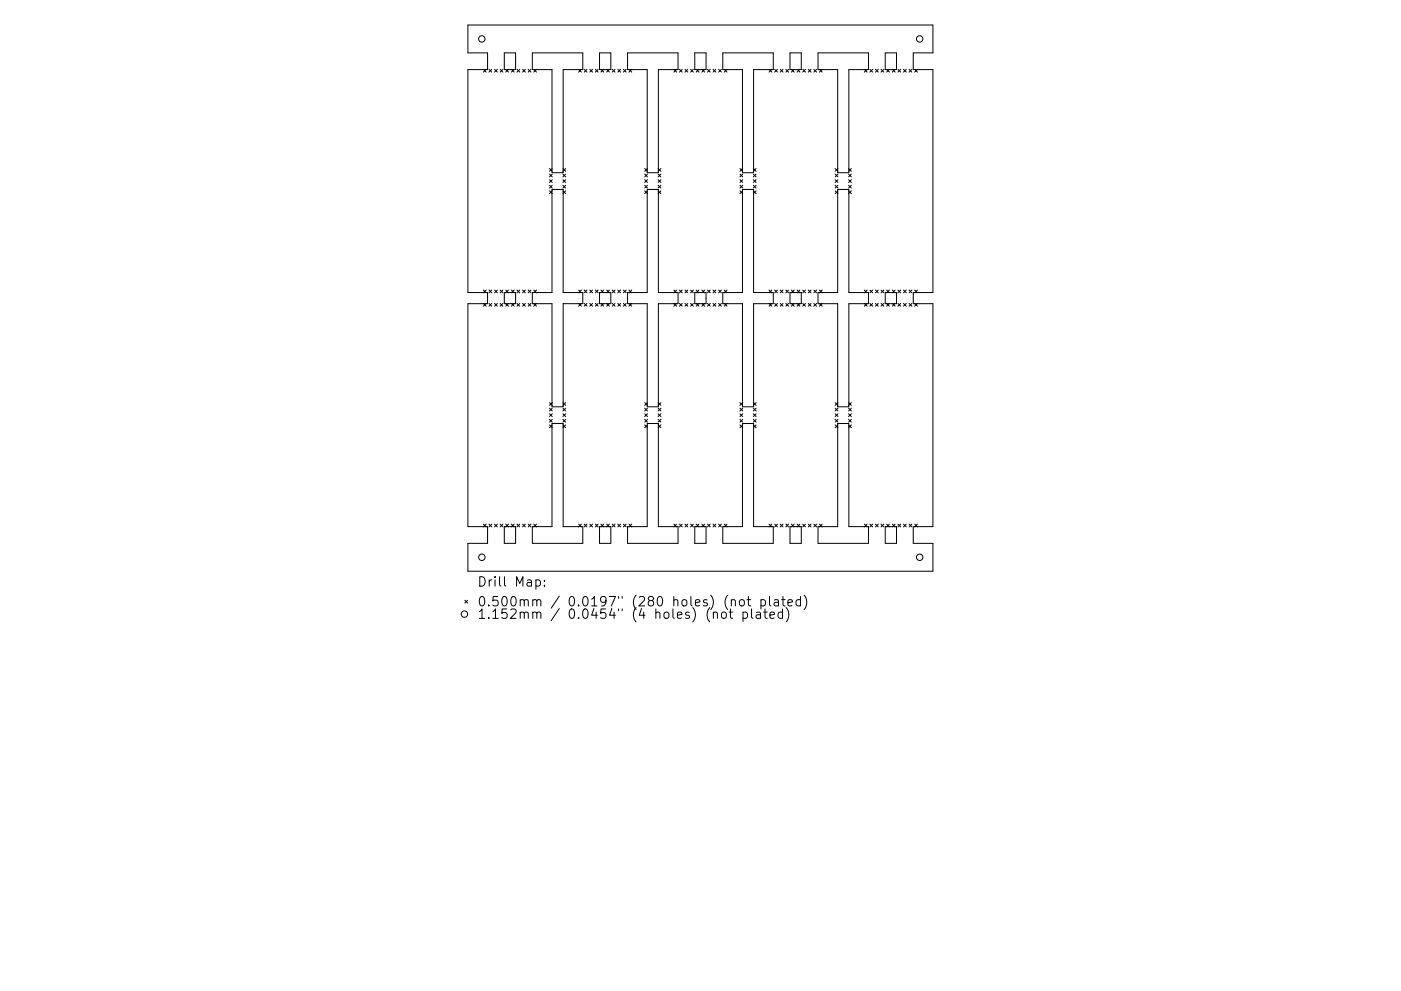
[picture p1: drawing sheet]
<svg xmlns="http://www.w3.org/2000/svg" width="297mm" height="210mm" viewBox="0 0 297 210" stroke-linecap="round" stroke-linejoin="round" font-family="sans-serif">
<defs><g id="words">
<g font-size="2.8">
<text x="101.1" y="124.5">Drill Map:</text>
<text x="101.1" y="128.7">0.500mm / 0.0197&quot; (280 holes) (not plated)</text>
<text x="101.1" y="131.3">1.152mm / 0.0454&quot; (4 holes) (not plated)</text>
</g>
</g></defs>
<g fill="none" stroke="#000" stroke-width=".21">
<path d="M99.2 5.3h98.6v5.9h-4.2v3.6h4.2v47.3h-4.2v2.3h4.2v47.3h-4.2v3.6h4.2v5.9h-98.6v-5.9h4.2v-3.6h-4.2v-47.3h4.2v-2.3h-4.2v-47.3h4.2v-3.6h-4.2zM102.5 14.7l.6 .6M103.1 14.7l-.6 .6M103.7 14.7l.6 .6M104.3 14.7l-.6 .6M104.9 14.7l.5 .6M105.4 14.7l-.5 .6M106 14.7l.6 .6M106.6 14.7l-.6 .6M106.9 11.2h2.4v3.6h-2.4zM107.2 14.7l.6 .6M107.8 14.7l-.6 .6"/>
<path d="M108.4 14.7l.6 .6M109 14.7l-.6 .6M109.6 14.7l.6 .6M110.2 14.7l-.6 .6M110.8 14.7l.6 .6M111.4 14.7l-.6 .6M112 14.7l.6 .6M112.6 14.7l-.6 .6M112.9 11.2h10.7v3.6h-4.2v21.8h-2.4v-21.8h-4.1zM113.2 14.7l.6 .6M113.8 14.7l-.6 .6M122.7 14.7l.6 .6"/>
<path d="M123.3 14.7l-.6 .6M123.9 14.7l.6 .6M124.5 14.7l-.6 .6M125 14.7l.6 .6M125.6 14.7l-.6 .6M126.2 14.7l.6 .6M126.8 14.7l-.6 .6M127.1 11.2h2.4v3.6h-2.4zM127.4 14.7l.6 .6M128 14.7l-.6 .6M128.6 14.7l.6 .6M129.2 14.7l-.6 .6"/>
<path d="M129.8 14.7l.6 .6M130.4 14.7l-.6 .6M131 14.7l.6 .6M131.6 14.7l-.6 .6M132.2 14.7l.6 .6M132.8 14.7l-.6 .6M133.1 11.2h10.7v3.6h-4.2v21.8h-2.4v-21.8h-4.1zM133.4 14.7l.5 .6M133.9 14.7l-.5 .6M142.9 14.7l.6 .6M143.5 14.7l-.6 .6M144.1 14.7l.5 .6"/>
<path d="M144.6 14.7l-.5 .6M145.2 14.7l.6 .6M145.8 14.7l-.6 .6M146.4 14.7l.6 .6M147 14.7l-.6 .6M147.3 11.2h2.4v3.6h-2.4zM147.6 14.7l.6 .6M148.2 14.7l-.6 .6M148.8 14.7l.6 .6M149.4 14.7l-.6 .6M150 14.7l.6 .6M150.6 14.7l-.6 .6"/>
<path d="M151.2 14.7l.6 .6M151.8 14.7l-.6 .6M152.4 14.7l.6 .6M153 14.7l-.6 .6M153.2 11.2h10.7v3.6h-4.1v21.8h-2.4v-21.8h-4.2zM153.5 14.7l.6 .6M154.1 14.7l-.6 .6M163.1 14.7l.6 .6M163.7 14.7l-.6 .6M164.2 14.7l.6 .6M164.8 14.7l-.6 .6M165.4 14.7l.6 .6"/>
<path d="M166 14.7l-.6 .6M166.6 14.7l.6 .6M167.2 14.7l-.6 .6M167.5 11.2h2.4v3.6h-2.4zM167.8 14.7l.6 .6M168.4 14.7l-.6 .6M169 14.7l.6 .6M169.6 14.7l-.6 .6M170.2 14.7l.6 .6M170.8 14.7l-.6 .6M171.4 14.7l.6 .6M172 14.7l-.6 .6"/>
<path d="M172.6 14.7l.5 .6M173.1 14.7l-.5 .6M173.4 11.2h10.7v3.6h-4.1v21.8h-2.4v-21.8h-4.2zM173.7 14.7l.6 .6M174.3 14.7l-.6 .6M183.3 14.7l.5 .6M183.8 14.7l-.5 .6M184.4 14.7l.6 .6M185 14.7l-.6 .6M185.6 14.7l.6 .6M186.2 14.7l-.6 .6M186.8 14.7l.6 .6"/>
<path d="M187.4 14.7l-.6 .6M187.7 11.2h2.4v3.6h-2.4zM188 14.7l.6 .6M188.6 14.7l-.6 .6M189.2 14.7l.6 .6M189.8 14.7l-.6 .6M190.4 14.7l.6 .6M191 14.7l-.6 .6M191.6 14.7l.6 .6M192.2 14.7l-.6 .6M192.7 14.7l.6 .6M193.3 14.7l-.6 .6"/>
<path d="M193.9 14.7l.6 .6M194.5 14.7l-.6 .6M116.5 35.8l.6 .5M116.5 36.9l.6 .6M116.5 38.1l.6 .6M116.5 39.3l.6 .6M117.1 35.8l-.6 .5M117.1 36.9l-.6 .6M117.1 38.1l-.6 .6M117.1 39.3l-.6 .6M119.3 35.8l.6 .5M119.3 36.9l.6 .6"/>
<path d="M119.3 38.1l.6 .6M119.3 39.3l.6 .6M119.9 35.8l-.6 .5M119.9 36.9l-.6 .6M119.9 38.1l-.6 .6M119.9 39.3l-.6 .6M136.7 35.8l.6 .5M136.7 36.9l.6 .6M136.7 38.1l.6 .6M136.7 39.3l.6 .6M137.3 35.8l-.6 .5M137.3 36.9l-.6 .6"/>
<path d="M137.3 38.1l-.6 .6M137.3 39.3l-.6 .6M139.5 35.8l.6 .5M139.5 36.9l.6 .6M139.5 38.1l.6 .6M139.5 39.3l.6 .6M140.1 35.8l-.6 .5M140.1 36.9l-.6 .6M140.1 38.1l-.6 .6M140.1 39.3l-.6 .6M156.9 35.8l.6 .5M156.9 36.9l.6 .6"/>
<path d="M156.9 38.1l.6 .6M156.9 39.3l.6 .6M157.5 35.8l-.6 .5M157.5 36.9l-.6 .6M157.5 38.1l-.6 .6M157.5 39.3l-.6 .6M159.7 35.8l.6 .5M159.7 36.9l.6 .6M159.7 38.1l.6 .6M159.7 39.3l.6 .6M160.3 35.8l-.6 .5M160.3 36.9l-.6 .6"/>
<path d="M160.3 38.1l-.6 .6M160.3 39.3l-.6 .6M177.1 35.8l.6 .5M177.1 36.9l.6 .6M177.1 38.1l.6 .6M177.1 39.3l.6 .6M177.7 35.8l-.6 .5M177.7 36.9l-.6 .6M177.7 38.1l-.6 .6M177.7 39.3l-.6 .6M179.9 35.8l.6 .5M179.9 36.9l.6 .6"/>
<path d="M179.9 38.1l.6 .6M179.9 39.3l.6 .6M180.5 35.8l-.6 .5M180.5 36.9l-.6 .6M180.5 38.1l-.6 .6M180.5 39.3l-.6 .6M116.5 40.5l.6 .6M117 40.2h2.4v21.9h4.2v2.3h-4.2v21.9h-2.4v-21.9h-4.1v-2.3h4.1zM117.1 40.5l-.6 .6M119.3 40.5l.6 .6M119.9 40.5l-.6 .6M136.7 40.5l.6 .6"/>
<path d="M137.2 40.2h2.4v21.9h4.2v2.3h-4.2v21.9h-2.4v-21.9h-4.1v-2.3h4.1zM137.3 40.5l-.6 .6M139.5 40.5l.6 .6M140.1 40.5l-.6 .6M156.9 40.5l.6 .6M157.4 40.2h2.4v21.9h4.1v2.3h-4.1v21.9h-2.4v-21.9h-4.2v-2.3h4.2zM157.5 40.5l-.6 .6M159.7 40.5l.6 .6M160.3 40.5l-.6 .6M177.1 40.5l.6 .6M177.6 40.2h2.4v21.9h4.1v2.3h-4.1v21.9h-2.4v-21.9h-4.2v-2.3h4.2zM177.7 40.5l-.6 .6"/>
<path d="M179.9 40.5l.6 .6M180.5 40.5l-.6 .6M102.5 61.5l.6 .6M102.5 64.4l.6 .6M103.1 61.5l-.6 .6M103.1 64.4l-.6 .6M103.7 61.5l.6 .6M103.7 64.4l.6 .6M104.3 61.5l-.6 .6M104.3 64.4l-.6 .6M104.9 61.5l.5 .6M104.9 64.4l.5 .6"/>
<path d="M105.4 61.5l-.5 .6M105.4 64.4l-.5 .6M106 61.5l.6 .6M106 64.4l.6 .6M106.6 61.5l-.6 .6M106.6 64.4l-.6 .6M106.9 62.1h2.4v2.3h-2.4zM107.2 61.5l.6 .6M107.2 64.4l.6 .6M107.8 61.5l-.6 .6M107.8 64.4l-.6 .6M108.4 61.5l.6 .6"/>
<path d="M108.4 64.4l.6 .6M109 61.5l-.6 .6M109 64.4l-.6 .6M109.6 61.5l.6 .6M109.6 64.4l.6 .6M110.2 61.5l-.6 .6M110.2 64.4l-.6 .6M110.8 61.5l.6 .6M110.8 64.4l.6 .6M111.4 61.5l-.6 .6M111.4 64.4l-.6 .6M112 61.5l.6 .6"/>
<path d="M112 64.4l.6 .6M112.6 61.5l-.6 .6M112.6 64.4l-.6 .6M113.2 61.5l.6 .6M113.2 64.4l.6 .6M113.8 61.5l-.6 .6M113.8 64.4l-.6 .6M122.7 61.5l.6 .6M122.7 64.4l.6 .6M123.3 61.5l-.6 .6M123.3 64.4l-.6 .6M123.9 61.5l.6 .6"/>
<path d="M123.9 64.4l.6 .6M124.5 61.5l-.6 .6M124.5 64.4l-.6 .6M125 61.5l.6 .6M125 64.4l.6 .6M125.6 61.5l-.6 .6M125.6 64.4l-.6 .6M126.2 61.5l.6 .6M126.2 64.4l.6 .6M126.8 61.5l-.6 .6M126.8 64.4l-.6 .6M127.1 62.1h2.4v2.3h-2.4z"/>
<path d="M127.4 61.5l.6 .6M127.4 64.4l.6 .6M128 61.5l-.6 .6M128 64.4l-.6 .6M128.6 61.5l.6 .6M128.6 64.4l.6 .6M129.2 61.5l-.6 .6M129.2 64.4l-.6 .6M129.8 61.5l.6 .6M129.8 64.4l.6 .6M130.4 61.5l-.6 .6M130.4 64.4l-.6 .6"/>
<path d="M131 61.5l.6 .6M131 64.4l.6 .6M131.6 61.5l-.6 .6M131.6 64.4l-.6 .6M132.2 61.5l.6 .6M132.2 64.4l.6 .6M132.8 61.5l-.6 .6M132.8 64.4l-.6 .6M133.4 61.5l.5 .6M133.4 64.4l.5 .6M133.9 61.5l-.5 .6M133.9 64.4l-.5 .6"/>
<path d="M142.9 64.4l.6 .6M142.9 61.5l.6 .6M143.5 61.5l-.6 .6M143.5 64.4l-.6 .6M144.1 61.5l.5 .6M144.1 64.4l.5 .6M144.6 61.5l-.5 .6M144.6 64.4l-.5 .6M145.2 61.5l.6 .6M145.2 64.4l.6 .6M145.8 61.5l-.6 .6M145.8 64.4l-.6 .6"/>
<path d="M146.4 61.5l.6 .6M146.4 64.4l.6 .6M147 61.5l-.6 .6M147 64.4l-.6 .6M147.3 62.1h2.4v2.3h-2.4zM147.6 61.5l.6 .6M147.6 64.4l.6 .6M148.2 61.5l-.6 .6M148.2 64.4l-.6 .6M148.8 61.5l.6 .6M148.8 64.4l.6 .6M149.4 61.5l-.6 .6"/>
<path d="M149.4 64.4l-.6 .6M150 61.5l.6 .6M150 64.4l.6 .6M150.6 61.5l-.6 .6M150.6 64.4l-.6 .6M151.2 61.5l.6 .6M151.2 64.4l.6 .6M151.8 61.5l-.6 .6M151.8 64.4l-.6 .6M152.4 61.5l.6 .6M152.4 64.4l.6 .6M153 61.5l-.6 .6"/>
<path d="M153 64.4l-.6 .6M153.5 64.4l.6 .6M153.5 61.5l.6 .6M154.1 61.5l-.6 .6M154.1 64.4l-.6 .6M163.1 64.4l.6 .6M163.1 61.5l.6 .6M163.7 61.5l-.6 .6M163.7 64.4l-.6 .6M164.2 61.5l.6 .6M164.2 64.4l.6 .6M164.8 61.5l-.6 .6"/>
<path d="M164.8 64.4l-.6 .6M165.4 61.5l.6 .6M165.4 64.4l.6 .6M166 61.5l-.6 .6M166 64.4l-.6 .6M166.6 61.5l.6 .6M166.6 64.4l.6 .6M167.2 61.5l-.6 .6M167.2 64.4l-.6 .6M167.5 62.1h2.4v2.3h-2.4zM167.8 61.5l.6 .6M167.8 64.4l.6 .6"/>
<path d="M168.4 61.5l-.6 .6M168.4 64.4l-.6 .6M169 61.5l.6 .6M169 64.4l.6 .6M169.6 61.5l-.6 .6M169.6 64.4l-.6 .6M170.2 61.5l.6 .6M170.2 64.4l.6 .6M170.8 61.5l-.6 .6M170.8 64.4l-.6 .6M171.4 61.5l.6 .6M171.4 64.4l.6 .6"/>
<path d="M172 61.5l-.6 .6M172 64.4l-.6 .6M172.6 61.5l.5 .6M172.6 64.4l.5 .6M173.1 61.5l-.5 .6M173.1 64.4l-.5 .6M173.7 64.4l.6 .6M173.7 61.5l.6 .6M174.3 61.5l-.6 .6M174.3 64.4l-.6 .6M183.3 64.4l.5 .6M183.3 61.5l.5 .6"/>
<path d="M183.8 61.5l-.5 .6M183.8 64.4l-.5 .6M184.4 61.5l.6 .6M184.4 64.4l.6 .6M185 61.5l-.6 .6M185 64.4l-.6 .6M185.6 61.5l.6 .6M185.6 64.4l.6 .6M186.2 61.5l-.6 .6M186.2 64.4l-.6 .6M186.8 61.5l.6 .6M186.8 64.4l.6 .6"/>
<path d="M187.4 61.5l-.6 .6M187.4 64.4l-.6 .6M187.7 62.1h2.4v2.3h-2.4zM188 61.5l.6 .6M188 64.4l.6 .6M188.6 61.5l-.6 .6M188.6 64.4l-.6 .6M189.2 61.5l.6 .6M189.2 64.4l.6 .6M189.8 61.5l-.6 .6M189.8 64.4l-.6 .6M190.4 61.5l.6 .6"/>
<path d="M190.4 64.4l.6 .6M191 61.5l-.6 .6M191 64.4l-.6 .6M191.6 61.5l.6 .6M191.6 64.4l.6 .6M192.2 61.5l-.6 .6M192.2 64.4l-.6 .6M192.7 61.5l.6 .6M192.7 64.4l.6 .6M193.3 61.5l-.6 .6M193.3 64.4l-.6 .6M193.9 64.4l.6 .6"/>
<path d="M193.9 61.5l.6 .6M194.5 61.5l-.6 .6M194.5 64.4l-.6 .6M116.5 85.4l.6 .6M116.5 86.6l.6 .6M116.5 87.8l.6 .6M116.5 89l.6 .6M116.5 90.2l.6 .5M117 89.9h2.4v21.8h4.2v3.6h-10.7v-3.6h4.1zM117.1 85.4l-.6 .6M117.1 86.6l-.6 .6M117.1 87.8l-.6 .6"/>
<path d="M117.1 89l-.6 .6M117.1 90.2l-.6 .5M119.3 85.4l.6 .6M119.3 86.6l.6 .6M119.3 87.8l.6 .6M119.3 89l.6 .6M119.3 90.2l.6 .5M119.9 85.4l-.6 .6M119.9 86.6l-.6 .6M119.9 87.8l-.6 .6M119.9 89l-.6 .6M119.9 90.2l-.6 .5"/>
<path d="M136.7 89l.6 .6M136.7 85.4l.6 .6M136.7 86.6l.6 .6M136.7 87.8l.6 .6M136.7 90.2l.6 .5M137.2 89.9h2.4v21.8h4.2v3.6h-10.7v-3.6h4.1zM137.3 85.4l-.6 .6M137.3 86.6l-.6 .6M137.3 87.8l-.6 .6M137.3 89l-.6 .6M137.3 90.2l-.6 .5M139.5 90.2l.6 .5"/>
<path d="M139.5 89l.6 .6M139.5 85.4l.6 .6M139.5 86.6l.6 .6M139.5 87.8l.6 .6M140.1 85.4l-.6 .6M140.1 86.6l-.6 .6M140.1 87.8l-.6 .6M140.1 89l-.6 .6M140.1 90.2l-.6 .5M156.9 89l.6 .6M156.9 85.4l.6 .6M156.9 86.6l.6 .6"/>
<path d="M156.9 87.8l.6 .6M156.9 90.2l.6 .5M157.4 89.9h2.4v21.8h4.1v3.6h-10.7v-3.6h4.2zM157.5 85.4l-.6 .6M157.5 86.6l-.6 .6M157.5 87.8l-.6 .6M157.5 89l-.6 .6M157.5 90.2l-.6 .5M159.7 90.2l.6 .5M159.7 89l.6 .6M159.7 85.4l.6 .6M159.7 86.6l.6 .6"/>
<path d="M159.7 87.8l.6 .6M160.3 85.4l-.6 .6M160.3 86.6l-.6 .6M160.3 87.8l-.6 .6M160.3 89l-.6 .6M160.3 90.2l-.6 .5M177.1 89l.6 .6M177.1 85.4l.6 .6M177.1 86.6l.6 .6M177.1 87.8l.6 .6M177.1 90.2l.6 .5M177.6 89.9h2.4v21.8h4.1v3.6h-10.7v-3.6h4.2z"/>
<path d="M177.7 85.4l-.6 .6M177.7 86.6l-.6 .6M177.7 87.8l-.6 .6M177.7 89l-.6 .6M177.7 90.2l-.6 .5M179.9 90.2l.6 .5M179.9 89l.6 .6M179.9 85.4l.6 .6M179.9 86.6l.6 .6M179.9 87.8l.6 .6M180.5 85.4l-.6 .6M180.5 86.6l-.6 .6"/>
<path d="M180.5 87.8l-.6 .6M180.5 89l-.6 .6M180.5 90.2l-.6 .5M102.5 111.2l.6 .6M103.1 111.2l-.6 .6M103.7 111.2l.6 .6M104.3 111.2l-.6 .6M104.9 111.2l.5 .6M105.4 111.2l-.5 .6M106 111.2l.6 .6M106.6 111.2l-.6 .6M106.9 111.7h2.4v3.6h-2.4z"/>
<path d="M107.2 111.2l.6 .6M107.8 111.2l-.6 .6M108.4 111.2l.6 .6M109 111.2l-.6 .6M109.6 111.2l.6 .6M110.2 111.2l-.6 .6M110.8 111.2l.6 .6M111.4 111.2l-.6 .6M112 111.2l.6 .6M112.6 111.2l-.6 .6M113.2 111.2l.6 .6M113.8 111.2l-.6 .6"/>
<path d="M122.7 111.2l.6 .6M123.3 111.2l-.6 .6M123.9 111.2l.6 .6M124.5 111.2l-.6 .6M125 111.2l.6 .6M125.6 111.2l-.6 .6M126.2 111.2l.6 .6M126.8 111.2l-.6 .6M127.1 111.7h2.4v3.6h-2.4zM127.4 111.2l.6 .6M128 111.2l-.6 .6M128.6 111.2l.6 .6"/>
<path d="M129.2 111.2l-.6 .6M129.8 111.2l.6 .6M130.4 111.2l-.6 .6M131 111.2l.6 .6M131.6 111.2l-.6 .6M132.2 111.2l.6 .6M132.8 111.2l-.6 .6M133.4 111.2l.5 .6M133.9 111.2l-.5 .6M142.9 111.2l.6 .6M143.5 111.2l-.6 .6M144.1 111.2l.5 .6"/>
<path d="M144.6 111.2l-.5 .6M145.2 111.2l.6 .6M145.8 111.2l-.6 .6M146.4 111.2l.6 .6M147 111.2l-.6 .6M147.3 111.7h2.4v3.6h-2.4zM147.6 111.2l.6 .6M148.2 111.2l-.6 .6M148.8 111.2l.6 .6M149.4 111.2l-.6 .6M150 111.2l.6 .6M150.6 111.2l-.6 .6"/>
<path d="M151.2 111.2l.6 .6M151.8 111.2l-.6 .6M152.4 111.2l.6 .6M153 111.2l-.6 .6M153.5 111.2l.6 .6M154.1 111.2l-.6 .6M163.1 111.2l.6 .6M163.7 111.2l-.6 .6M164.2 111.2l.6 .6M164.8 111.2l-.6 .6M165.4 111.2l.6 .6M166 111.2l-.6 .6"/>
<path d="M166.6 111.2l.6 .6M167.2 111.2l-.6 .6M167.5 111.7h2.4v3.6h-2.4zM167.8 111.2l.6 .6M168.4 111.2l-.6 .6M169 111.2l.6 .6M169.6 111.2l-.6 .6M170.2 111.2l.6 .6M170.8 111.2l-.6 .6M171.4 111.2l.6 .6M172 111.2l-.6 .6M172.6 111.2l.5 .6"/>
<path d="M173.1 111.2l-.5 .6M173.7 111.2l.6 .6M174.3 111.2l-.6 .6M183.3 111.2l.5 .6M183.8 111.2l-.5 .6M184.4 111.2l.6 .6M185 111.2l-.6 .6M185.6 111.2l.6 .6M186.2 111.2l-.6 .6M186.8 111.2l.6 .6M187.4 111.2l-.6 .6M187.7 111.7h2.4v3.6h-2.4z"/>
<path d="M188 111.2l.6 .6M188.6 111.2l-.6 .6M189.2 111.2l.6 .6M189.8 111.2l-.6 .6M190.4 111.2l.6 .6M191 111.2l-.6 .6M191.6 111.2l.6 .6M192.2 111.2l-.6 .6M192.7 111.2l.6 .6M193.3 111.2l-.6 .6M193.9 111.2l.6 .6M194.5 111.2l-.6 .6"/>
<path d="M98.6 127.4l.5 .5M99.1 127.4l-.5 .5M113.6 123.1l.6-.1 .4 .4v.6l-.2 .3h-.8M115.4 124.2v.2M115.4 123.1v.2M151.2 130.1a.5 .5 0 0 1 .9 0v1.1M153.1 130.1a.54 .54 0 0 1 .5-.2 .54 .54 0 0 1 .4 .3v.6a.54 .54 0 0 1-.5 .4 .54 .54 0 0 1-.5-.4zM154.6 129.9h.7M154.9 129.2v1.7l.1 .2 .3 .1M155.1 127.4l.2-.2 .5 .1 .1 1.3M155.1 127.2v1.4M156.9 127.4l.3-.2a.54 .54 0 0 1 .6 .4v.6a.54 .54 0 0 1-.5 .4 .54 .54 0 0 1-.5-.4z"/>
<path d="M157.5 130l.6-.1 .4 .3v.6l-.2 .3h-.8M157.5 129.9v2M158.4 127.2h.8M158.7 126.6v1.7l.1 .2 .4 .1M159.3 129.2v1.7l.3 .3M160.4 130h.8v1.2M161.2 130.3l-.6 .1a.39 .39 0 0 0-.3 .4 .39 .39 0 0 0 .3 .4l.6-.1M161.3 127.3l.6-.1 .4 .4v.6l-.2 .3h-.8M161.3 127.2v2M161.9 129.9h.8M162.2 129.2v1.7l.1 .2 .4 .1M163.2 126.6v1.7l.2 .3"/>
<path d="M163.2 130.5l1-.2-.1-.3-.6-.1-.3 .2 .1 1h.8M164.2 127.3h.8l.1 1.3M165.1 127.7l-.7 .1a.39 .39 0 0 0-.3 .4 .39 .39 0 0 0 .3 .4l.7-.1M165.7 127.2h.8M165.9 130l-.6-.1-.3 .3v.6l.2 .3h.7M165.9 129.2v2M166 126.6v1.7l.1 .2 .4 .1M166.7 128.9a2.29 2.29 0 0 1 0 3.1M167.1 127.9l.9-.2-.1-.4-.6-.1-.2 .3 .1 1h.7M169.7 127.3l-.5-.1-.4 .4v.6l.2 .3h.7M169.7 126.6v2M170.5 126.3a2.29 2.29 0 0 1 0 3"/>
<circle cx="102.2" cy="8.3" r=".68"/>
<circle cx="195" cy="8.3" r=".68"/>
<circle cx="102.2" cy="118.2" r=".68"/>
<circle cx="195" cy="118.2" r=".68"/>
<circle cx="98.5" cy="130.3" r=".68"/>
</g>
<use href="#words"/>
</svg>
